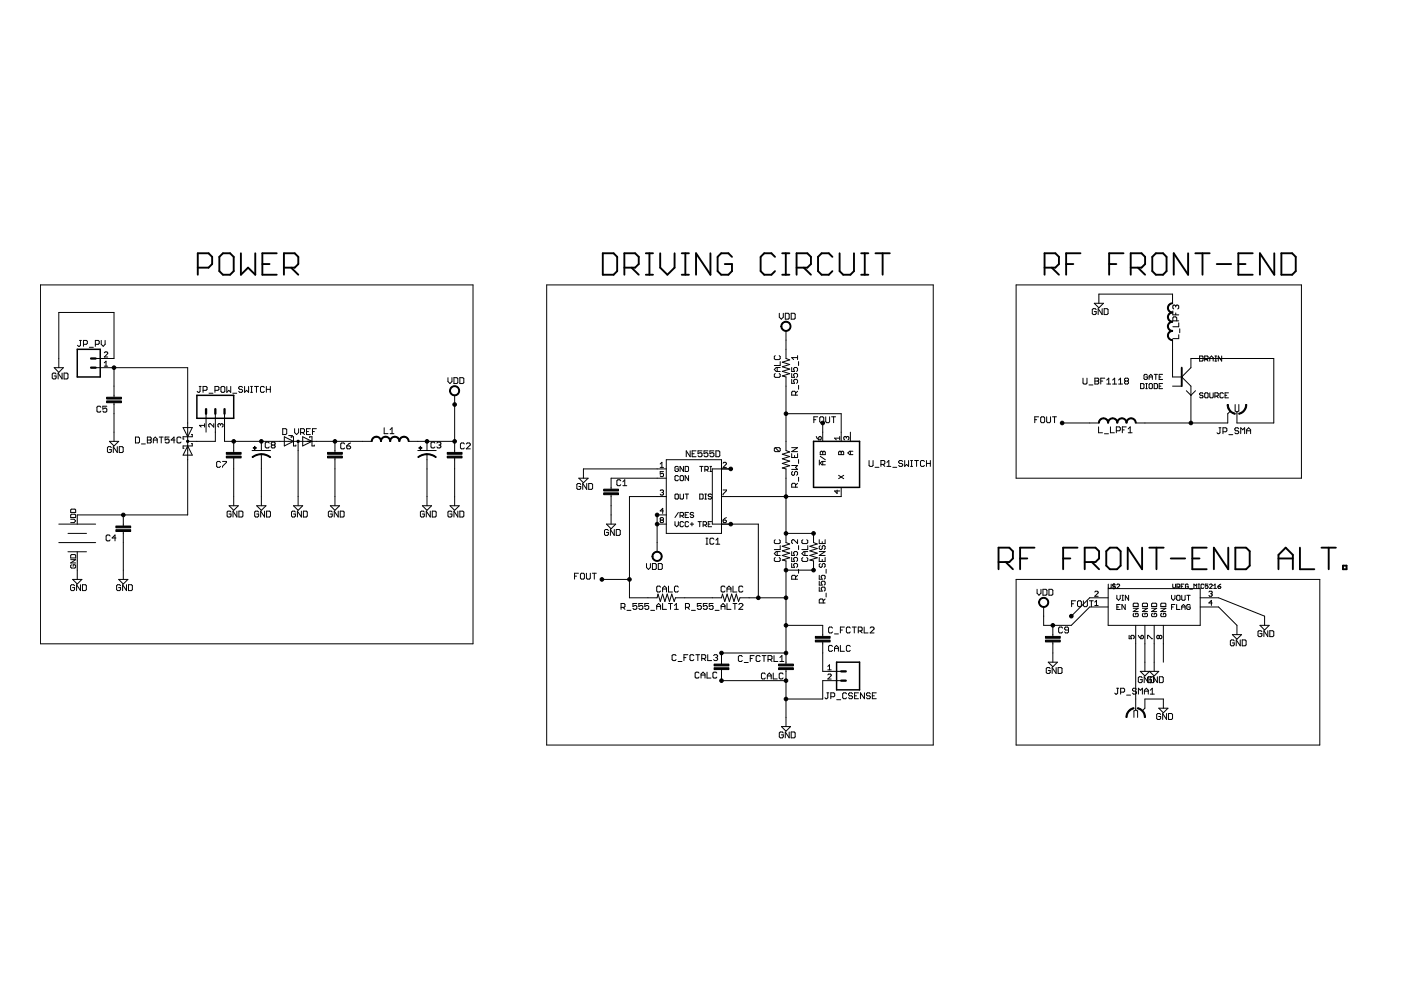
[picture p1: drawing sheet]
<svg xmlns="http://www.w3.org/2000/svg" width="297mm" height="210mm" viewBox="0 0 297 210" stroke-linecap="round" stroke-linejoin="round" font-family="sans-serif">
<g fill="none" stroke="#000" stroke-width=".21">
<path d="M8.6 60.4h91.7v76.1h-91.7zM11.5 78h1.9l-.9 1zM11.9 79.3l-.2-.2h-.4l-.2 .2v.8l.2 .2h.4l.2-.2v-.4h-.4M13.2 79.1v1.2l-.9-1.2v1.2M13.6 79.1h.6l.2 .2v.8l-.2 .2h-.6zM16.8 72.2h.5M17.1 72.2v1l-.3 .2-.4-.2M17.7 73h.6l.2-.2v-.4l-.2-.2h-.6v1.2M18.9 73.6h.9M20.2 73h.6l.2-.2v-.4l-.2-.2h-.6v1.2M20.3 76h3.9v-9.7h-11.7v11.7M20.3 78h19.5v31.2h-23.4v1.9"/>
<path d="M21.5 72.2v.8l.4 .4 .4-.4v-.8M22.1 76.9l.4-.3v1M22.1 77.6h.7M22.1 74.8l.2-.2h.4l.1 .2v.2l-.7 .7h.7M24.2 78v6.2M115.9 60.4h82v97.6h-82zM164.4 79.2l-.2 .2v.4l.2 .2h.8l.2-.2v-.4l-.2-.2M164.4 75.4l-.2 .2v.4l.2 .2h.8l.2-.2v-.4l-.2-.2M164.8 77.9v.9M165.2 66.4v.8l.5 .5 .4-.5v-.8M165.4 76.7v.8h-1.2M165.4 77.9h-.8l-.4 .4 .4 .5h.8"/>
<path d="M166.5 66.4h.6l.2 .2v.9l-.2 .2h-.6zM166.6 70.2v5.8l.8 .3-1.5 .5 1.5 .5-1.5 .5 1.5 .5-1.5 .4 1.5 .5-1.5 .5 .7 .2v15.6l.8 .3-1.5 .5 1.5 .5-1.5 .5 1.5 .5-1.5 .5 1.5 .4-1.5 .5 .7 .2v15.6l.8 .3-1.5 .5 1.5 .5-1.5 .5 1.5 .5-1.5 .5 1.5 .5-1.5 .4 .7 .2v21.9M167.7 66.4h.7l.2 .2v.9l-.2 .2h-.7zM167.9 79.2v.8h.6l-.2-.4 .2-.4h.4l.2 .2v.4l-.2 .2M167.9 77.9v.9h.6l-.2-.5 .2-.4h.4l.2 .2v.4l-.2 .3M169.1 75.4v.8M169.1 75.8h-1.2l.4 .4M169.3 76.7v.8M215.4 60.4h60.5v41h-60.5zM232 64.3h2l-1 1zM232.4 65.6l-.2-.2h-.4l-.2 .2v.9l.2 .2h.4l.2-.2v-.4h-.4M233 64.3v-1.9h15.6v1.9"/>
<path d="M233.7 65.4v1.3l-.9-1.3v1.3M234.1 65.4h.6l.2 .2v.9l-.2 .2h-.6zM243.3 79.6l-.2-.2h-.4l-.2 .2v.7l.2 .2 .6-.2v-.4h-.4M243.6 79.9h.7M244.7 79.4h.7M245 79.4v1.1M245.8 79.9h.3M246.5 79.4h-.7v1.1h.7M248.6 72.1v7.8h1.9M248.7 65.9v.9h1.2M249.3 64.9l-.2-.2-.4 .2v.4l.2 .2M249.3 64.9l.2-.2 .4 .2v.4l-.2 .2"/>
<path d="M249.3 64.9v.2M249.3 66.4v.4M249.5 68v-.6l-.2-.2h-.4l-.2 .2v.6h1.2M249.9 71v.8h-1.2M249.9 68.5v.8h-1.2M250.1 69.7v.8M250.5 79.9l2-1.9v-2h17.6v13.7h-7.8v-2.4M250.5 79.9l2 2v7.8M254.3 75.5h.6l.2 .1v.8l-.2 .2h-.6zM255.4 76.2h.6l.1-.6-.1-.1h-.6v1.1M255.8 76.2l.3 .4M256.5 76.6v-.8l.4-.3 .3 .3v.8"/>
<path d="M257.6 76.6h.3M257.6 75.5h.3M257.8 75.5v1.1M259 75.5v1.1l-.7-1.1v1.1M21.4 86.3l-.2-.2h-.4l-.2 .2v.9l.2 .2h.4l.2-.2M22.6 86.1h-.8v.6l.4-.2 .4 .2v.5l-.2 .2h-.4l-.2-.2M23.2 93.6h2l-1 1zM23.6 94.9l-.2-.2h-.4l-.2 .2v.9l.2 .1h.4l.2-.1v-.5h-.4M24.2 85.4v8.2M24.9 94.7v1.2l-.9-1.2v1.2M25.3 94.7h.6l.2 .2v.9l-.2 .1h-.6zM28.7 92.7h.7l.2 .2v.8l-.2 .2h-.7z"/>
<path d="M30 94.1h.8M31.2 92.7h.7l.2 .2-.2 .4 .2 .4-.2 .2h-.7zM31.2 93.3h.7M32.5 93.3h.8M32.5 93.9v-.8l.4-.4 .4 .4v.8M33.8 92.7h.8M34.2 92.7v1.2M35.9 92.7h-.9v.6l.4-.2 .5 .2v.4l-.3 .2h-.4l-.2-.2M37.1 93.3h-.8l.6-.6v1.2M38.4 92.9l-.2-.2h-.5l-.2 .2v.8l.2 .2h.5l.2-.2M38.8 90.7h2l-1 1.9zM39.8 94.6l1 1.9h-2z"/>
<path d="M40.6 94.1h.2v.5h-2v.4h.2M40.6 92.1h.2v.5h-2v.5h.2M42.2 81.9h.4M42.4 81.9v1.1l-.2 .2-.4-.2M43.1 82.8h.6l.2-.3v-.4l-.2-.2h-.6v1.3M43.4 90.2h-1.1l.4 .4M43.4 89.8v.8M43.7 87.7v3.9M44.3 83.4h.8M45.3 89.8v.8l-.7-.8-.3 .2 .1 .6M45.6 82.8h.6l.2-.3v-.4l-.2-.2h-.6v1.3M45.7 87.7v5.9h-5.9"/>
<path d="M46.7 90l-.1-.2-.4 .2 .2 .6M46.7 90l.2-.2 .4 .2v.4l-.2 .2M46.7 90v.2M46.8 98l-.3-.2h-.4l-.2 .2v.9l.2 .2h.4l.3-.2M46.8 82.1l.3-.2h.4l.2 .2v.9l-.2 .2h-.4l-.3-.2zM47.2 97.8h.8v.2l-.8 .9v.2M47.6 87.7v5.9h31.2M48.1 81.9v1.3l.4-.4 .4 .4v-1.3M49.4 83.4h.8M49.6 93.6v2.3M49.6 97.1v10.1M51.4 82.1l-.2-.2h-.4l-.2 .2 .2 .4h.4l.2 .3-.2 .4h-.4l-.2-.2"/>
<path d="M51.9 81.9v1.3l.4-.4 .4 .4v-1.3M53.1 83.2h.4M53.1 81.9h.4M53.3 81.9v1.3M53.4 95.5h4M54 81.9h.8M54.4 81.9v1.3M55.4 93.6v1.9M55.4 96.3v10.9M56 82.1l-.2-.2h-.4l-.2 .2v.9l.2 .2h.4l.2-.2M56.5 82.5h.8M56.5 81.9v1.3"/>
<path d="M57.1 93.9l-.2-.2h-.4l-.3 .2v.9l.3 .2h.4l.2-.2M57.3 81.9v1.3M57.7 94.4l-.2-.3 .2-.4h.4l.2 .2-.2 .5M57.7 94.4l-.2 .2 .2 .4h.4l.2-.2-.2-.4M57.7 94.4h.4M59.9 90.9h.7l.2 .2v.8l-.2 .2h-.7zM60.3 92.6l1.9 1-1.9 1zM61.2 92.4h.8M61.7 92.8v-.2h.5v2h.5v-.2M62.5 90.9v.8l.4 .4 .4-.4v-.8M63.2 93.6v13.6M63.7 91.7h.6l.3-.2v-.4l-.3-.2h-.6v1.2"/>
<path d="M64.1 91.7l.5 .4M64.2 92.6l1.9 1-1.9 1zM65 91.5h.4M65.7 92.8v-.2h.4v2h.5v-.2M65.8 90.9h-.8v1.2h.8M66.3 91.5h.4M67.1 90.9h-.8v1.2M71 93.6v2.3M71 97.1v10.1M73.1 94.1l-.2-.2h-.4l-.3 .2v.9l.3 .2h.4l.2-.2M73.5 94.6h.6l.2 .4-.2 .2h-.4l-.2-.2zM74.3 93.9l-.8 .7"/>
<path d="M81.4 90.7v1.2h.9M82.7 91.9h.8M82.7 91.1l.4-.4v1.2M86.6 93.6h9.8M88.6 95.5h3.9M90.5 93.6v1.9M90.5 96.3v10.9M92.2 93.9l-.2-.2h-.4l-.2 .2v.9l.2 .2h.4l.2-.2M92.6 93.9l.2-.2h.5l.2 .2-.2 .5M93 94.4h.3M93.3 94.4l.2 .2-.2 .4h-.5l-.2-.2M95 80.1v.8l.4 .4 .4-.4v-.8"/>
<path d="M96.2 80.1h.7l.2 .2v.8l-.2 .2h-.7zM96.4 83.8v12.1M96.4 97.1v10.1M97.5 80.1h.6l.2 .2v.8l-.2 .2h-.6zM98.4 94.1l-.2-.2h-.4l-.2 .2v.9l.2 .2h.4l.2-.2M98.9 94.1l.2-.2h.4l.2 .2v.2l-.8 .9h.8M140 99.1h.7M140 98.4l.3-.4v1.1M140.7 100h-.7v.5l.3-.1 .4 .1v.4l-.2 .1h-.4l-.1-.1M141.3 99.4h-17.6v2M141.3 97.5h11.7v15.6h-11.7zM143.8 99.1l-.1-.2-.6 .2v.7l.2 .2h.4l.1-.6h-.3"/>
<path d="M144.9 98.9v1.1l-.7-1.1v1.1M145.3 98.9h.5l.2 .2v.7l-.2 .2h-.5zM146.3 95.6v1.2l-.8-1.2v1.2M146.7 96.2h.5M147.6 95.6h-.9v1.2h.9M148.4 98.9h.7M148.7 98.9v1.1M148.8 95.6h-.8v.6l.4-.2 .4 .2v.4l-.2 .2h-.4l-.2-.2M149.4 99.6h.6l.2-.2v-.3l-.2-.2h-.6v1.1M149.8 99.6l.4 .4M150.1 95.6h-.8v.6l.6-.2 .2 .2v.4l-.2 .2h-.4l-.2-.2M150.5 98.9h.4"/>
<path d="M150.5 100h.4M150.7 98.9v1.1M151.4 95.6h-.9v.6l.4-.2 .5 .2v.4l-.2 .2h-.5l-.2-.2M151.8 95.6h.6l.2 .2v.8l-.2 .2h-.6zM153.3 98.2l.2-.2h.3l.2 .2-.7 .9h.7M154.9 99.4h-3.9v11.7h9.8v15.6M164.4 94.9l-.2 .2v.4l.2 .3h.8M164.4 94.9h.8l.2 .2v.4l-.2 .3M164.4 94.9l.8 .9M166.6 87.7h11.8v5.9M167.9 94.9h1.2l-1.2 .9h1.2M167.9 80.4v.9h.6l-.2-.4 .2-.5h.4l.2 .2v.5l-.2 .2"/>
<path d="M167.9 96.2v.8h1.2v-.8M167.9 98.7h1.2l-.4 .4 .4 .4h-1.2M168.1 99.9l-.2 .3v.4l.2 .2 .4-.2v-.4l.2-.3 .4 .3v.4l-.2 .2M168.5 96.6v.4M168.7 83.8v-.6l-.2-.2h-.4l-.2 .2v.6h1.2M169.1 83l-.4 .4M169.3 81.7v.8M169.3 97.4v.9M172.6 89h.4M173.1 92.5l.5 .8M173.4 88.4h-.8v1.2M173.6 92.7l.2-.2 .3 .2-.2 .6h-.3z"/>
<path d="M173.7 97.5v1.1M173.8 88.6l.2-.2h.4l.2 .2v.8l-.2 .2h-.4l-.2-.2zM173.9 95.9l.2-.2 .3 .2 .4-.2 .2 .2v.5h-1.1zM173.9 96.8l1.1 .7M174.4 89.7v3.9M174.4 95.9v.5M174.4 97.8v.8M175 97.8h-.7l-.4 .4 .4 .4h.7M175.1 88.4v1l.2 .2h.4l.2-.2v-1M176.3 88.4h.9M176.7 88.4v1.2M177.8 95.9l.2-.2 .4 .2 .3-.2 .2 .2v.5h-1.1z"/>
<path d="M178 92.9h-1l.3 .4M178 92.5v.8M178.4 95.9v.5M179.4 92.7l-.1-.2-.4 .2v.4l.2 .2M179.4 92.7l.2-.2 .4 .2v.4l-.2 .2M179.4 92.7v.2M180.3 91.6v2M180.3 95.7v.7M180.8 95.7h-.7l-.3 .3 .3 .4h.7M184.3 97.6v1.1l.2 .2h.4l.2-.2v-1.1M185.5 99.1h.9M186.8 98.5h.6l.2-.2v-.5l-.2-.2h-.6v1.3"/>
<path d="M187.2 98.5l.4 .4M188 98.9h.9M188 98l.4-.4v1.3M189.3 99.1h.8M191.4 97.8l-.2-.2h-.4l-.3 .2 .3 .5h.4l.2 .2-.2 .4h-.4l-.3-.2M191.8 97.6v1.3l.4-.4 .4 .4v-1.3M193.1 98.9h.4M193.1 97.6h.4M193.3 97.6v1.3M193.9 97.6h.8M194.3 97.6v1.3M196 97.8l-.2-.2h-.4l-.2 .2v.9l.2 .2h.4l.2-.2"/>
<path d="M196.4 98.3h.9M196.4 97.6v1.3M197.3 97.6v1.3M219.4 89h.4M220.2 88.4h-.8v1.2M220.9 88.4h.4l.2 .2v.8l-.2 .2h-.4l-.3-.2v-.8zM221.9 88.4v1l.2 .2h.4l.2-.2v-1M223.2 88.4h.8M223.6 88.4v1.2M225.2 89.7h7.8M229.6 80.2v1l.2 .2h.5l.2-.2v-1M230.9 81.6h.8"/>
<path d="M232.1 80.2h.7l.2 .2-.2 .4 .2 .4-.2 .2h-.7zM232.1 80.8h.7M232.9 90.5v1.3h.8M233.4 80.8h.4M234.2 92h.8M234.2 80.2h-.8v1.2M234.7 81.4h.8M234.7 80.6l.4-.4v1.2M235.4 90.5v1.3h.9M235.9 81.4h.8M235.9 80.6l.4-.4v1.2M236.7 91.3h.6l.2-.2v-.4l-.2-.2h-.6v1.3"/>
<path d="M237.2 81.4h.8M237.2 80.6l.4-.4v1.2M238 91.1h.4M238.6 80.8l-.2 .2 .2 .4h.5l.2-.2-.2-.4M238.6 80.8l-.2-.2 .2-.4h.5l.2 .2-.2 .4M238.6 80.8h.5M238.8 90.5h-.8v1.3M239.2 91.8h.8M239.2 90.9l.4-.4v1.3M241.8 81.3h.6l.1 .2v.7l-.1 .2h-.6zM242.9 81.3h.4M242.9 82.4h.4"/>
<path d="M243.1 81.3v1.1M243.6 80.5v-.8l.4-.3 .3 .3v.8M243.8 81.3h.4l.1 .2v.7l-.1 .2h-.4l-.2-.2v-.7zM244.7 81.3h.5l.2 .2v.7l-.2 .2h-.5zM245.8 81.9h.3M246.5 81.3h-.7v1.1h.7M248.6 81.9h1.9M251.5 82.8l1 1 1-1M255.1 83.5l-.2-.2-.6 .2 .2 .3h.4l.2 .2-.2 .3-.6-.1M255.4 83.5l.2-.2h.4l.1 .2v.7l-.1 .1-.6-.1zM256.5 83.3v.9l.2 .1h.3l.2-.1v-.9M257.6 84h.5l.2-.2v-.3l-.2-.2h-.5v1"/>
<path d="M257.9 84l.4 .3M258.4 90.7h.5M258.7 90.7v1.1l-.3 .1-.4-.1M259.3 91.5h.6l.2-.2v-.4l-.2-.2h-.6v1.2M259.4 83.5l-.2-.2-.5 .2v.7l.1 .1h.4l.2-.1M259.7 83.8h.4M260.5 83.3h-.8v1h.8M260.5 92.2h.9M260.9 87.1l-.6 .6v2h-19.5M261.9 85.8v1.3l.4 .2M262.6 90.9l-.2-.2h-.4l-.2 .4 .2 .2h.4l.2 .5-.2 .1h-.4l-.2-.1M262.7 85.8v1.3l-.4 .2"/>
<path d="M263.1 91.9v-1.2l.4 .4 .4-.4v1.2M264.3 91.3h.9M264.3 91.9v-.8l.4-.4 .5 .4v.8M12.5 111.1h7.8M12.5 115h7.8M14.4 113.1h3.9M14.4 117h3.9M15 110.1h.7l.3 .3-.3 .4h-.7M15 109.2l.2-.2h.7l.1 .2v.5h-1zM15 108.1l.2-.2h.7l.1 .2v.5h-1zM15 117.8l.2-.2h.7l.1 .2v.5h-1zM15 118.7h1l-1 .7h1"/>
<path d="M15.2 119.7l-.2 .2v.4l.2 .1h.7l.1-.1v-.4l-.1-.2h-.4v.4M16.4 117v5.9M23.3 113.6l-.2-.2h-.4l-.2 .2v.9l.2 .2h.4l.2-.2M24.6 114.1h-.8l.6-.7v1.3M26.1 109.2v2.3M26.1 112.7v10.2M48.6 107.2h1.9l-.9 1zM49 108.6l-.2-.2h-.5l-.1 .2v.8l.1 .2h.5l.2-.2v-.4h-.4M50.2 108.4v1.2l-.8-1.2v1.2M50.7 108.4h.6l.2 .2v.8l-.2 .2h-.6zM54.4 107.2h2l-1 1zM54.8 108.6l-.2-.2h-.4l-.2 .2v.8l.2 .2h.4l.2-.2v-.4h-.4"/>
<path d="M56.1 108.4v1.2l-.8-1.2v1.2M56.5 108.4h.6l.2 .2v.8l-.2 .2h-.6zM62.2 107.2h2l-1 1zM62.6 108.6l-.2-.2h-.4l-.2 .2v.8l.2 .2h.4l.2-.2v-.4h-.4M63.9 108.4v1.2l-.8-1.2v1.2M64.3 108.4h.6l.3 .2v.8l-.3 .2h-.6zM70 107.2h2l-1 1zM70.4 108.6l-.2-.2h-.4l-.2 .2v.8l.2 .2h.4l.2-.2v-.4h-.4M71.7 108.4v1.2l-.8-1.2v1.2M72.1 108.4h.6l.3 .2v.8l-.3 .2h-.6zM89.6 107.2h1.9l-1 1zM90 108.6l-.3-.2h-.4l-.2 .2v.8l.2 .2h.4l.3-.2v-.4h-.5"/>
<path d="M91.2 108.4v1.2l-.8-1.2v1.2M91.7 108.4h.6l.2 .2v.8l-.2 .2h-.6zM95.4 107.2h2l-1 1zM95.8 108.6l-.2-.2h-.4l-.2 .2v.8l.2 .2h.4l.2-.2v-.4h-.4M97.1 108.4v1.2l-.9-1.2v1.2M97.5 108.4h.6l.2 .2v.8l-.2 .2h-.6zM122.7 101.4h2l-1 1zM123.1 102.7l-.2-.2h-.4l-.2 .2v.8l.2 .3h.4l.2-.3v-.4h-.4M124.4 102.5v1.3l-.9-1.3v1.3M124.8 102.5h.6l.2 .2v.8l-.2 .3h-.6zM128.6 111.1h1.9l-.9 1zM129 112.5l-.2-.2h-.4l-.2 .2v.8l.2 .2h.4l.2-.2v-.4h-.4"/>
<path d="M129.6 104.9v6.2M130.2 112.3v1.2l-.8-1.2v1.2M130.7 112.3h.6l.2 .2v.8l-.2 .2h-.6zM131.6 101.9l-.2-.2h-.4l-.2 .2v.9l.2 .2h.4l.2-.2M132.1 103h.8M132.1 102.2l.4-.5v1.3M137.1 119.5v.8l.4 .4 .4-.4v-.8M138.3 119.5h.7l.1 .2v.8l-.1 .2h-.7zM139.3 111.1h2M139.6 119.5h.6l.2 .2v.8l-.2 .2h-.6zM140 104.1l.1-.2h.4l.2 .2-.2 .3M140.1 110.3l-.1 .1 .1 .4h.4l.2-.2-.2-.3"/>
<path d="M140.1 110.3h.4M140.1 110.3l-.1-.2 .1-.4h.4l.2 .2-.2 .4M140.3 104.4h.2M140.5 104.4l.2 .2-.2 .4h-.4l-.1-.2M140.7 108.3h-.7l.5-.5v1.1M141.3 101.4h-11.7v2.3M141.3 105.3h-7.8v21.4h5.8l.2-.7 .5 1.5 .5-1.5 .5 1.5 .5-1.5 .4 1.5 .5-1.5 .5 1.5 .3-.8h9.8l.2-.7 .5 1.5 .5-1.5 .4 1.5 .5-1.5 .5 1.5 .5-1.5 .5 1.5 .3-.8h9.7M141.3 109.2h-2v7.8M143.1 104.9l.2-.1h.4l.1 .1v.7l-.1 .2-.6-.2zM143.1 110.6v.7l.4 .4 .3-.4v-.7M143.8 101l-.1-.2h-.4l-.2 .2v.7l.2 .2h.4l.1-.2M143.8 108.6l-.7 1.1"/>
<path d="M144.2 109.4h.5l.2-.2v-.4l-.2-.2h-.5v1.1M144.2 104.8v.8l.2 .2h.3l.2-.2v-.8M144.4 100.8h.3l.2 .2v.7l-.2 .2h-.3l-.2-.2v-.7zM144.5 109.4l.4 .3M144.9 110.8l-.2-.2h-.3l-.2 .2v.7l.2 .2h.3l.2-.2M145.3 104.8h.7M145.3 109.2h.3M145.6 104.8v1M146 108.6h-.7v1.1h.7M146 110.8l-.2-.2h-.3l-.2 .2v.7l.2 .2h.3l.2-.2M146 100.8v1.1l-.7-1.1v1.1M146.3 111.1h.8"/>
<path d="M146.7 110.8v.7M147.1 108.8l-.2-.2-.6 .2 .2 .4h.4l.2 .2-.2 .3h-.4l-.2-.2M148 110.6h.7M148.4 104.8h.5l.2 .1v.7l-.2 .2h-.5zM148.4 110.6v1.1M149.1 111.3h.5l.2-.2v-.3l-.2-.2h-.5v1.1M149.4 111.3l.4 .4M149.4 104.8h.4M149.4 105.8h.4M149.6 104.8v1M149.7 115.4h.4M149.7 114.1h.4"/>
<path d="M149.9 114.1v1.3M150.2 111.1h.3M150.9 110.6h-.7v1.1h.7M150.9 104.9l-.6-.1-.1 .3 .1 .2h.4l.2 .3-.2 .2h-.4l-.1-.2M151.4 114.3l-.2-.2h-.5l-.2 .2v.9l.2 .2h.5l.2-.2M151.8 115.4h.8M151.8 114.5l.4-.4v1.3M153.3 110.3h.5l.2 .3-.2 .2h-.3l-.2-.2zM153.3 103.9h.7l-.7 1.1M154 109.7l-.7 .6M164.4 114.4l-.2 .2v.5l.2 .2h.8l.2-.2v-.5l-.2-.2M164.4 118.2l-.2 .2v.4l.2 .2h.8l.2-.2v-.4l-.2-.2"/>
<path d="M164.8 116.9v.9M165.4 115.7v.8h-1.2M165.4 116.9h-.8l-.4 .5 .4 .4h.8M166.6 113.1h5.9v1.9l.8 .3-1.6 .5 1.6 .5-1.6 .5 1.6 .5-1.6 .5 1.6 .5-1.6 .4 .8 .2v2h-5.9M167.9 118.2v.8h.6l-.2-.4 .2-.4h.4l.2 .2v.4l-.2 .2M167.9 116.9v.9h.6l-.2-.4 .2-.5h.4l.2 .3v.4l-.2 .2M167.9 119.5v.8h.6l-.2-.4 .2-.4h.4l.2 .2v.4l-.2 .2M168.7 103.3v-.6l-.2-.2h-.4l-.2 .2v.6h1.2M169.1 114.4v.9l-.8-.9-.4 .2v.5l.2 .2M169.1 102.5l-.4 .4M169.3 101.2v.8M169.3 115.7v.8"/>
<path d="M170.2 118.2l-.2 .2v.4l.2 .2h.8l.3-.2v-.4l-.3-.2M170.2 114.4l-.2 .2v.5l.2 .2h.8l.3-.2v-.5l-.3-.2M170.6 116.9v.9M171.3 116.9h-.9l-.4 .5 .4 .4h.9M171.3 115.7v.8h-1.3M173.7 118.2v.8h1.2v-.8M173.7 116.9h1.2l-1.2 .9h1.2M173.7 114.4v.9h1.2v-.9M173.9 115.7l-.2 .2v.4l.2 .2 .4-.2v-.4l.2-.2 .4 .2v.4l-.1 .2M173.9 119.5l-.2 .2v.4l.2 .2 .4-.2v-.4l.2-.2 .4 .2v.4l-.1 .2M174.3 114.9v.4M174.3 118.6v.4"/>
<path d="M177.5 103.9v.7l-.5-.5h1M177.8 100.8l1.1 .7M178.4 103.3v2h-25.4M178.9 100.8l-1.1 .7M15.4 122.9h2l-1 .9zM15.8 124.2l-.2-.2h-.4l-.2 .2v.8l.2 .2h.4l.2-.2v-.4h-.4M17.1 124v1.2l-.9-1.2v1.2M17.5 124h.6l.2 .2v.8l-.2 .2h-.6zM25.2 122.9h1.9l-1 .9zM25.6 124.2l-.2-.2h-.5l-.2 .2v.8l.2 .2h.5l.2-.2v-.4h-.5M26.8 124v1.2l-.8-1.2v1.2M27.2 124h.7l.2 .2v.8l-.2 .2h-.7z"/>
<path d="M121.8 122.2h.4M122.6 121.5h-.8v1.3M123.1 121.8l.2-.3h.4l.2 .3v.8l-.2 .2h-.4l-.2-.2zM124.3 121.5v1.1l.2 .2h.4l.3-.2v-1.1M125.6 121.5h.8M126 121.5v1.3M127.6 122.9h5.9M131.7 128.8h.6l.2-.2v-.4l-.2-.2h-.6v1.2M132.1 128.8l.4 .4M132.9 129.4h.9M135 128h-.8v.6l.4-.2 .4 .2v.4l-.2 .2h-.4l-.2-.2M136.3 128h-.9v.6l.5-.2 .4 .2v.4l-.2 .2h-.4l-.3-.2"/>
<path d="M137.5 128h-.8v.6l.4-.2 .4 .2v.4l-.2 .2h-.4l-.2-.2M138 129.4h.8M139.2 129.2v-.8l.4-.4 .5 .4v.8M139.2 128.6h.9M140.1 124.5l-.3-.2h-.4l-.2 .2v.8l.2 .2h.4l.3-.2M140.5 125.5v-.8l.4-.4 .4 .4v.8M140.5 128v1.2h.8M140.5 124.9h.8M141.7 124.3v1.2h.9M141.7 128h.9M142.2 128v1.2M143 129.2h.8"/>
<path d="M143 128.4l.4-.4v1.2M143.3 139l-.2-.2h-.4l-.2 .2v.8l.2 .3h.4l.2-.3M143.8 124.5l-.2-.2h-.4l-.2 .2v.8l.2 .2h.4l.2-.2M145 139.4h.4M145.3 128.8h.7l.2-.2v-.4l-.2-.2h-.7v1.2M145.8 128.8l.4 .4M145.8 138.8h-.8v1.3M146.6 129.4h.8M147.1 139l-.2-.2h-.4l-.2 .2v.8l.2 .3h.4l.2-.3M147.5 138.8h.9M148 138.8v1.3M148.7 128h-.9v.6l.5-.2 .4 .2v.4l-.2 .2h-.4l-.3-.2"/>
<path d="M148.8 139.6h.6l.2-.2v-.4l-.2-.2h-.6v1.3M149.2 139.6l.4 .5M149.9 128h-.8v.6l.4-.2 .4 .2v.4l-.2 .2h-.4l-.2-.2M150.1 138.8v1.3h.8M151.2 128h-.8v.6l.4-.2 .4 .2v.4l-.2 .2h-.4l-.2-.2M151.3 139l.2-.2h.4l.2 .2-.2 .4M151.6 129.4h.9M151.7 139.4h.2M151.9 139.4l.2 .2-.2 .5h-.4l-.2-.3M152.9 129.2v-.8l.4-.4 .4 .4v.8M152.9 128.6h.8M153.7 124.5l-.2-.2h-.4l-.2 .2v.8l.2 .2h.4l.2-.2"/>
<path d="M154.1 124.9h.9M154.1 125.5v-.8l.5-.4 .4 .4v.8M154.1 128v1.2h.9M155.4 124.3v1.2h.8M155.4 128h.8M155.8 128v1.2M156.7 128.2l.2-.2h.4l.2 .2v.2l-.8 .8h.8M157.4 139.2l-.2-.2h-.4l-.3 .2v.8l.3 .3h.4l.2-.3M157.5 124.5l-.2-.2h-.4l-.2 .2v.8l.2 .2h.4l.2-.2M159.1 139.6h.4M159.9 139h-.8v1.3M161.2 139.2l-.2-.2h-.5l-.2 .2v.8l.2 .3h.5l.2-.3"/>
<path d="M161.6 139h.8M162 139v1.3M162.8 139.8h.7l.2-.2v-.4l-.2-.2h-.7v1.3M163.3 139.8l.4 .5M164.1 139v1.3h.8M165.4 139.4l.4-.4v1.3M166.6 132.6h7.8v2.3M166.6 138.5h-13.6v2.3M168.7 122.8v-.6l-.2-.2h-.4l-.2 .2v.6h1.2M169.1 122l-.4 .4M169.3 120.7v.8M173.7 122v.8h.6l-.2-.4 .2-.4h.5l.1 .2v.4l-.1 .2"/>
<path d="M173.7 124.5v.8h.6l-.2-.6 .2-.2h.5l.1 .2v.4l-.1 .2M173.7 123.2v.9h.6l-.2-.4 .2-.5h.5l.1 .2v.4l-.1 .3M174.4 136.1v6.2h4M174.5 127.8v-.6l-.2-.2h-.4l-.2 .2v.6h1.2M174.9 127l-.4 .4M175.2 120.7v.8M175.2 125.8v.8M176.5 137.1l-.2-.3h-.4l-.2 .3v.8l.2 .2h.4l.2-.2M176.5 133.2l-.2-.3h-.4l-.2 .3v.8l.2 .2h.4l.2-.2M176.9 138.1v-.8l.5-.5 .4 .5v.8M176.9 137.5h.9M176.9 134.4h.9"/>
<path d="M178.2 136.8v1.3h.8M178.2 133.6h.4M179 132.9h-.8v1.3M180.3 137.1l-.2-.3h-.4l-.2 .3v.8l.2 .2h.4l.2-.2M180.3 133.2l-.2-.3h-.4l-.2 .3v.8l.2 .2h.4l.2-.2M180.7 132.9h.8M181.1 132.9v1.3M182 133.8h.6l.2-.2v-.4l-.2-.3h-.6v1.3M182.4 133.8l.4 .4M183.2 132.9v1.3h.8M184.5 133.2l.2-.3h.4l.2 .3v.2l-.8 .8h.8M215.4 122.9h64.4v35.1h-64.4z"/>
<path d="M219.9 124.9v.9l.4 .4 .4-.4v-.9M221.1 124.9h.7l.2 .3v.8l-.2 .2h-.7zM221.3 128.7v3.9h5.8l3.9-3.9h3.9M222.4 124.9h.6l.2 .3v.8l-.2 .2h-.6zM223.2 132.6v2.3M223.2 136.1v4.3M225.3 133.2l-.2-.3h-.4l-.2 .3v.8l.2 .2h.4l.2-.2M226.5 133.6h-.6l-.2-.2 .2-.5h.4l.2 .3v.8l-.2 .2h-.4l-.2-.2M227.2 128h.4M228 127.4h-.8v1.2M228.7 127.4h.4l.2 .2v.8l-.2 .2h-.4l-.2-.2v-.8zM229.7 127.4v1l.2 .2h.4l.2-.2v-1"/>
<path d="M231 127.4h.8M231.4 127.4v1.2M232.1 125.5l.2-.2 .5 .2v.2l-.7 .7h.7M232.1 128.4h.7M232.1 127.7l.4-.4v1.1M234.9 124.8h19.6v7.8h-19.6zM234.9 126.7h-3.9l-3.9 3.9M235 123.8v.8l.1 .2M235.6 123.8v.8l-.2 .2M235.9 124.6l.1 .2M236.2 123.7v1.2M236.5 124l-.2-.2-.4 .2 .1 .3 .5 .2-.2 .3"/>
<path d="M236.8 124l.1-.2h.3l.2 .2-.6 .8M236.8 126.2v.7l.4 .4 .3-.4v-.7M236.8 128.7h.4M237.5 128.2h-.7v1h.7M237.9 126.2h.3M237.9 127.3h.3M238 126.2v1.1M238.6 128.2v1l-.7-1v1M239.3 126.2v1.1l-.7-1.1v1.1M239.4 134.7v.7h.5l-.1-.3 .1-.4h.4l.2 .2v.3l-.2 .2M240.3 128.1l.1-.2h.8l.1 .2v.5h-1zM240.3 129h1l-1 .7h1"/>
<path d="M240.4 130l-.1 .2v.4l.1 .1h.8l.1-.1v-.4l-.1-.2h-.4v.4M240.8 132.6v17.9M241.3 134.7l.6 .7M242.1 134.7l.3 .2-.1 .5h-.4v-.5zM242.2 128.1l.2-.2h.7l.2 .2v.5h-1.1zM242.2 129h1.1l-1.1 .7h1.1M242.4 130l-.2 .2v.4l.2 .1h.7l.2-.1v-.4l-.2-.2h-.4v.4M242.7 132.6v9.7M243.3 135.4v-.7l1.1 .7M244.2 128.1l.1-.2h.7l.2 .2v.5h-1zM244.2 129h1l-1 .7h1M244.3 130l-.1 .2v.4l.1 .1h.7l.2-.1v-.4l-.2-.2h-.3v.4"/>
<path d="M244.7 132.6v9.7M245.8 134.9l.2-.2 .3 .2v.3l-.2 .2-.3-.2M245.8 134.9l-.2-.2-.3 .2 .1 .5 .4-.2M245.8 134.9v.3M246.1 128.1l.2-.2h.7l.2 .2v.5h-1.1zM246.1 129h1.1l-1.1 .7h1.1M246.3 130l-.2 .2v.4l.2 .1h.7l.2-.1v-.4l-.2-.2h-.3v.4M246.7 132.6v7.8M248.4 128.7h.4M248.4 126.2v.7l.4 .4 .3-.4v-.7M248.6 123.8v.7l.3 .3 .3-.3v-.7M249.1 128.2h-.7v1"/>
<path d="M249.5 126.4l.2-.2h.3l.2 .2v.7l-.2 .2-.5-.2zM249.5 128.2v1h.7M249.5 124.5h.5l.1-.5-.1-.2h-.5v1M249.8 124.5l.3 .3M250.4 124.3h.3M250.5 126.2v.9l.2 .2h.4l.2-.2v-.9M250.5 128.7h.8M250.5 129.2v-.7l.4-.3 .4 .3v.7M251 123.8h-.6v1M251.6 124.3h.3l-.1 .5M251.6 126.2h.7M251.9 124l-.1-.2-.5 .2v.6l.2 .2"/>
<path d="M252 126.2v1.1M252.2 124.9h.6M252.3 128.3l-.1-.1-.6 .1v.8l.2 .1 .5-.1v-.4h-.3M253.1 124.8v-1l.3 .4 .3-.4v1M254 123.8h.3M254.2 123.8v1M254.5 128.7h3.9l3.9 3.9v2M254.5 126.7h3.9l9.7 3.9v2M255.2 124l-.1-.2-.5 .2v.6l.2 .2 .4-.2M256.1 123.8h-.6v.5l.5-.1 .1 .4-.1 .2-.5-.2M256.3 125.5l.2-.2h.3l.2 .2-.2 .4M256.4 124l.2-.2 .4 .2-.6 .8h.6"/>
<path d="M256.7 125.9h.1M256.8 125.9l.2 .2-.2 .3h-.3l-.2-.2M257 127.8h-.7l.5-.5v1.1M257.3 124.8h.6M257.3 124.2l.3-.4v1M258.2 124.3h.5l.1 .3-.4 .2zM258.8 123.8l-.6 .5M261.3 134.6h1.9l-.9 .9zM261.7 135.9l-.2-.2h-.4l-.2 .2v.8l.2 .2h.4l.2-.2v-.4h-.4M263 135.7v1.2l-.9-1.2v1.2M263.4 135.7h.6l.2 .2v.8l-.2 .2h-.6zM267.1 132.6h2l-1 1z"/>
<path d="M267.5 133.9l-.2-.2h-.4l-.2 .2v.9l.2 .2h.4l.2-.2v-.5h-.4M268.8 133.7v1.3l-.8-1.3v1.3M269.2 133.7h.7l.2 .2v.9l-.2 .2h-.7zM143.8 140.3h.8M148.2 142.7l-.2-.2h-.4l-.2 .2v.9l.2 .2h.4l.2-.2M148.6 143.8v-.9l.5-.4 .4 .4v.9M148.6 143.1h.9M149.9 142.5v1.3h.8M152 142.7l-.2-.2h-.4l-.2 .2v.9l.2 .2h.4l.2-.2M153 142v2.3h13.6M157.8 140.5h.8M162.3 142.9l-.2-.2h-.5l-.2 .2v.8l.2 .3h.5l.2-.3"/>
<path d="M162.7 144v-.9l.4-.4 .4 .4v.9M162.7 143.3h.8M163.9 142.7v1.3h.9M165.4 140.3h.8M165.7 154.1h1.9l-1 .9zM166 142.9l-.2-.2h-.4l-.2 .2v.8l.2 .3h.4l.2-.3M166.1 155.4l-.2-.2h-.5l-.2 .2v.8l.2 .2h.5l.2-.2v-.4h-.4M166.6 142v12.1M167.3 155.2v1.2l-.8-1.2v1.2M167.7 155.2h.7l.2 .2v.8l-.2 .2h-.7zM175.3 146.9h.4M175.5 143.1l.2-.2h.4l.1 .2v.2l-.7 .7h.7"/>
<path d="M175.5 141.3l.4-.4v1.1M175.5 142h.7M175.5 146.9v1l-.2 .2-.4-.2M176.1 147.7h.7l.2-.2v-.4l-.2-.2h-.7v1.2M177.4 148.4h.8M178.4 144.3h-4v3.9h-7.8M179.5 147.1l-.2-.2h-.4l-.2 .2v.8l.2 .2h.4l.2-.2M180.8 147.1l-.2-.2h-.5l-.2 .4 .2 .2h.5l.2 .4-.2 .2h-.5l-.2-.2M181.2 147.5h.4M182 146.9h-.8v1.2h.8M183.3 146.9v1.2l-.9-1.2v1.2M184.5 147.1l-.2-.2h-.4l-.2 .4 .2 .2h.4l.2 .4-.2 .2h-.4l-.2-.2"/>
<path d="M185 147.5h.4M185.8 146.9h-.8v1.2h.8M222.2 140.4h2l-1 1zM222.7 141.7l-.2-.2h-.5l-.2 .2v.9l.2 .2h.5l.2-.2v-.4h-.5M223.9 141.5v1.3l-.8-1.3v1.3M224.3 141.5h.7l.2 .2v.9l-.2 .2h-.7zM236.7 145.9h.5M237 145.9v1.1l-.3 .2-.4-.2M237.6 146.7h.6l.2-.2v-.4l-.2-.2h-.6v1.3M238.9 147.4h.8M240.8 150.5l-.4 .2v1.4M240.8 150.5l.4 .2v1.4"/>
<path d="M240.9 146.1l-.2-.2h-.4l-.2 .2 .2 .4h.4l.2 .2-.2 .5h-.4l-.2-.2M241.4 147.2v-1.3l.4 .4 .4-.4v1.3M241.8 142.3h3.9l-1 1-1-1-1 1zM242.2 143.7l-.2-.2h-.4l-.3 .2v.8l.3 .2h.4l.2-.2v-.4h-.4M242.6 147.2v-.9l.5-.4 .4 .4v.9M242.6 146.5h.9M243.4 143.5v1.2l-.8-1.2v1.2M243.5 143.5h1l.2 .2v.8l-.2 .2h-1l-.2-.2v-.8zM243.7 144.1h.4v.4l-.2 .2M243.9 143.5v1.2M243.9 147.2h.8M243.9 146.3l.4-.4v1.3"/>
<path d="M243.9 143.5l.2 .2M245.4 143.5v1.2l-.8-1.2v1.2M245.7 150.2h1.9l-.9 .9zM245.8 143.5h.6l.2 .2v.8l-.2 .2h-.6zM246.1 151.5l-.2-.2h-.5l-.2 .2v.8l.2 .2h.5l.2-.2v-.4h-.4M246.7 150.2v-2h-4v2l-.5 .5M247.3 151.3v1.2l-.8-1.2v1.2M247.8 151.3h.6l.2 .2v.8l-.2 .2h-.6z"/>
</g>
<g fill="none" stroke="#000" stroke-width=".4">
<path d="M41.9 56.7h2.3l.8-.7v-1.5l-.8-.8h-2.3v4.6M47.3 53.7h1.5l.8 .8v3l-.8 .8h-1.5l-.8-.8v-3zM51.1 53.7v4.6l1.5-1.6 1.5 1.6v-4.6M55.6 56h1.5M58.7 53.7h-3.1v4.6h3.1M60.2 56.7h2.3l.7-.7v-1.5l-.7-.8h-2.3v4.6M61.7 56.7l1.5 1.6M127.8 53.7h2.3l.8 .8v3l-.8 .8h-2.3zM132.4 56.7h2.3l.7-.7v-1.5l-.7-.8h-2.3v4.6M133.9 56.7l1.5 1.6M136.9 53.7h1.6M136.9 58.3h1.6"/>
<path d="M137.7 53.7v4.6M140 53.7v3l1.5 1.6 1.5-1.6v-3M144.5 53.7h1.6M144.5 58.3h1.6M145.3 53.7v4.6M150.6 53.7v4.6l-3-4.6v4.6M155.2 54.5l-.8-.8h-1.5l-.8 .8v3l.8 .8h1.5l.8-.8v-1.5h-1.5M164.3 54.5l-.7-.8h-1.6l-.7 .8v3l.7 .8h1.6l.7-.8M165.8 53.7h1.6M165.8 58.3h1.6M166.6 53.7v4.6M168.9 56.7h2.3l.7-.7v-1.5l-.7-.8h-2.3v4.6"/>
<path d="M170.4 56.7l1.5 1.6M176.5 54.5l-.8-.8h-1.5l-.8 .8v3l.8 .8h1.5l.8-.8M178 53.7v3.8l.8 .8h1.5l.8-.8v-3.8M182.6 53.7h1.5M182.6 58.3h1.5M183.3 53.7v4.6M185.6 53.7h3.1M187.1 53.7v4.6M221.5 56.7h2.3l.7-.7v-1.5l-.7-.8h-2.3v4.6M223 56.7l1.5 1.6M226 56h1.6M229.1 53.7h-3.1v4.6"/>
<path d="M235.2 56h1.5M238.2 53.7h-3v4.6M239.7 56.7h2.3l.8-.7v-1.5l-.8-.8h-2.3v4.6M241.3 56.7l1.5 1.6M245.1 53.7h1.5l.7 .8v3l-.7 .8h-1.5l-.8-.8v-3zM251.9 53.7v4.6l-3-4.6v4.6M253.4 53.7h3.1M255 53.7v4.6M258 56h3M262.6 56h1.5M265.6 53.7h-3v4.6h3M270.2 53.7v4.6l-3.1-4.6v4.6"/>
<path d="M271.7 53.7h2.3l.7 .8v3l-.7 .8h-2.3zM250.5 78v3.9M211.7 119.2h2.3l.8-.8v-1.5l-.8-.8h-2.3v4.6M213.2 119.2l1.6 1.5M216.3 118.4h1.5M219.3 116.1h-3v4.6M225.4 118.4h1.5M228.5 116.1h-3.1v4.6M230 119.2h2.3l.7-.8v-1.5l-.7-.8h-2.3v4.6M231.5 119.2l1.5 1.5M235.3 116.1h1.5l.8 .8v3l-.8 .8h-1.5l-.8-.8v-3zM242.1 116.1v4.6l-3-4.6v4.6"/>
<path d="M243.7 116.1h3M245.2 116.1v4.6M248.2 118.4h3.1M252.8 118.4h1.5M255.8 116.1h-3v4.6h3M260.4 116.1v4.6l-3-4.6v4.6M261.9 116.1h2.3l.8 .8v3l-.8 .8h-2.3zM271.1 118.4h3M275.6 116.1v4.6h3.1M280.2 116.1h3M281.7 116.1v4.6M284.7 119.9h.8v.8h-.8z"/>
<path d="M271.1 120.7v-3.1l1.5-1.5 1.5 1.5v3.1"/>
</g>
<g fill="#000" stroke="#000" stroke-width=".21">
<path d="M165.9 68.4a1.07 1.07 0 0 1 1.7 .3 1.07 1.07 0 0 1-.7 1.5 1.07 1.07 0 0 1-1.3-1h.2a.88 .88 0 0 1 1.2-.9 .88 .88 0 0 1 .2 1.5 .88 .88 0 0 1-1.4-.4v-.2h-.2v-.3z" fill-rule="evenodd"/>
<path d="M247.5 71.1h.2l.1 .5 .4 .3 .4 .1v.2l-.4-.1-.5-.3z" fill-rule="evenodd"/>
<path d="M247.5 69.2h.2l.5 .8 .4 .1v.2l-.4-.1-.5-.4z" fill-rule="evenodd"/>
<path d="M247.5 67.2h.2l.3 .7 .6 .2v.2l-.4-.1-.5-.3z" fill-rule="evenodd"/>
<path d="M247.5 65.3h.2l.3 .6 .6 .3v.2l-.7-.3-.3-.4z" fill-rule="evenodd"/>
<path d="M247.7 70.5l.5-.4h.4v.2l-.4 .1-.4 .3-.1 .4h-.2z" fill-rule="evenodd"/>
<path d="M247.7 68.5l.5-.3 .4-.1v.2l-.6 .3-.3 .6h-.2z" fill-rule="evenodd"/>
<path d="M247.7 66.6l.5-.4h.4v.2l-.6 .2-.3 .6h-.2z" fill-rule="evenodd"/>
<path d="M247.7 64.6l.5-.3 .4-.1v.2l-.4 .1-.5 .8h-.2z" fill-rule="evenodd"/>
<path d="M39.6 93.4h.4v.3h-.4z" fill-rule="evenodd"/>
<path d="M53.4 96.9l1.4-.6 .6-.1v.2a2.9 2.9 0 0 0-1.8 .6z" fill-rule="evenodd"/>
<path d="M55.4 96.2l1.1 .2 .9 .5-.1 .1-.9-.4-1-.2z" fill-rule="evenodd"/>
<path d="M63 93.4h.4v.3h-.4z" fill-rule="evenodd"/>
<path d="M78.9 92.9l.5-.3 .4-.1v.2l-.4 .1-.4 .3-.1 .5h-.2z" fill-rule="evenodd"/>
<path d="M79.8 92.5l.4 .1 .5 .3 .2 .7h-.2l-.1-.5-.4-.3-.4-.1z" fill-rule="evenodd"/>
<path d="M81.1 92.7l.6-.2v.2l-.4 .1-.3 .3-.1 .5h-.2l.1-.4z" fill-rule="evenodd"/>
<path d="M81.7 92.5l.5 .1 .4 .3 .2 .7h-.2l-.2-.6-.7-.3z" fill-rule="evenodd"/>
<path d="M83 92.7l.7-.2v.2l-.8 .4-.1 .5h-.2l.1-.4z" fill-rule="evenodd"/>
<path d="M83.7 92.5l.7 .2 .3 .5 .1 .4h-.2l-.3-.6-.6-.3z" fill-rule="evenodd"/>
<path d="M85 92.7l.7-.2v.2l-.7 .3-.2 .6h-.2v-.4z" fill-rule="evenodd"/>
<path d="M85.7 92.5l.6 .2 .4 .5v.4h-.2l-.1-.5-.7-.4z" fill-rule="evenodd"/>
<path d="M88.6 96.9l1.3-.6 .6-.1v.2a2.9 2.9 0 0 0-1.8 .6z" fill-rule="evenodd"/>
<path d="M90.5 96.2l1.1 .2 .9 .5-.1 .1-.9-.4-1-.2z" fill-rule="evenodd"/>
<path d="M95.7 82a1.07 1.07 0 0 1 1.6 .3 1.07 1.07 0 0 1-.7 1.6 1.07 1.07 0 0 1-1.3-1.1h.2a.87 .87 0 0 1 1.2-.8 .87 .87 0 0 1 .3 1.5 .87 .87 0 0 1-1.5-.4v-.3h-.2z" fill-rule="evenodd"/>
<path d="M233.1 89l.5-.3 .4-.1v.2l-.7 .2-.2 .7h-.2z" fill-rule="evenodd"/>
<path d="M234 88.6l.6 .2 .4 .5v.4h-.2l-.2-.7-.6-.2z" fill-rule="evenodd"/>
<path d="M235.1 89l.4-.3 .4-.1v.2l-.6 .2-.3 .7h-.2z" fill-rule="evenodd"/>
<path d="M235.9 88.6l.4 .1 .5 .3 .2 .7h-.2l-.3-.7-.6-.2z" fill-rule="evenodd"/>
<path d="M237 89l.4-.3 .5-.1v.2l-.6 .2-.3 .7h-.2z" fill-rule="evenodd"/>
<path d="M237.9 88.6l.6 .2 .4 .5 .1 .4h-.3l-.2-.7-.6-.2z" fill-rule="evenodd"/>
<path d="M239 89l.4-.3 .4-.1v.2l-.6 .2-.2 .7h-.3z" fill-rule="evenodd"/>
<path d="M239.8 88.6l.4 .1 .5 .3 .2 .7h-.2l-.3-.7-.6-.2z" fill-rule="evenodd"/>
<path d="M260.2 85.8h.2l.2 .7 .3 .6 1 .5v.2a2.01 2.01 0 0 1-1.7-2z" fill-rule="evenodd"/>
<path d="M264.1 85.8h.2a2.06 2.06 0 0 1-1.6 2l-.1-.2 .7-.3 .5-.5z" fill-rule="evenodd"/>
<path d="M138.6 117.2a1.08 1.08 0 0 1 1.7 .3 1.08 1.08 0 0 1-.7 1.5 1.08 1.08 0 0 1-1.4-1h.2a.88 .88 0 0 1 1.3-.9 .88 .88 0 0 1 .2 1.5 .88 .88 0 0 1-1.4-.4l-.1-.2h-.2z" fill-rule="evenodd"/>
<path d="M220.6 126.9a1.08 1.08 0 0 1 1.6 .4 1.08 1.08 0 0 1-.7 1.5 1.08 1.08 0 0 1-1.3-1.1h.2a.89 .89 0 0 1 1.3-.7 .89 .89 0 0 1 .1 1.5 .89 .89 0 0 1-1.4-.5v-.3h-.2z" fill-rule="evenodd"/>
<path d="M239.3 150.6l1.1-.5v.2l-.6 .3-.6 .5-.2 1h-.3l.2-.9z" fill-rule="evenodd"/>
<path d="M241.2 150.1a2.06 2.06 0 0 1 1.7 2h-.3l-.3-1-.5-.5-.6-.3z" fill-rule="evenodd"/>
<circle cx="24.2" cy="78" r=".38"/>
<circle cx="49.6" cy="93.6" r=".38"/>
<circle cx="55.4" cy="93.6" r=".38"/>
<circle cx="71" cy="93.6" r=".38"/>
<circle cx="90.5" cy="93.6" r=".38"/>
<circle cx="96.4" cy="85.8" r=".38"/>
<circle cx="96.4" cy="93.6" r=".38"/>
<circle cx="154.9" cy="99.4" r=".38"/>
<circle cx="166.6" cy="87.7" r=".38"/>
<circle cx="174.4" cy="89.7" r=".38"/>
<circle cx="225.2" cy="89.7" r=".38"/>
<circle cx="252.5" cy="89.7" r=".38"/>
<circle cx="26.1" cy="109.2" r=".38"/>
<circle cx="139.3" cy="111.1" r=".38"/>
<circle cx="139.3" cy="109.2" r=".38"/>
<circle cx="154.9" cy="111.1" r=".38"/>
<circle cx="166.6" cy="113.1" r=".38"/>
<circle cx="166.6" cy="105.3" r=".38"/>
<circle cx="172.5" cy="113.1" r=".38"/>
<circle cx="127.6" cy="122.9" r=".38"/>
<circle cx="133.5" cy="122.9" r=".38"/>
<circle cx="153" cy="138.5" r=".38"/>
<circle cx="160.8" cy="126.7" r=".38"/>
<circle cx="166.6" cy="138.5" r=".38"/>
<circle cx="166.6" cy="132.6" r=".38"/>
<circle cx="166.6" cy="126.7" r=".38"/>
<circle cx="166.6" cy="120.9" r=".38"/>
<circle cx="172.5" cy="120.9" r=".38"/>
<circle cx="223.2" cy="132.6" r=".38"/>
<circle cx="227.1" cy="130.6" r=".38"/>
<circle cx="153" cy="144.3" r=".38"/>
<circle cx="166.6" cy="144.3" r=".38"/>
<circle cx="166.6" cy="148.2" r=".38"/>
</g>
<g fill="#000" stroke="#000" stroke-width=".21">
<path d="M22.6 84.2h3.1v.4h-3.1zM22.6 85h3.1v.4h-3.1zM48 95.9h3.1v.4h-3.1zM48 96.7h3.1v.4h-3.1zM53.7 94.9l.7 .1zM54 94.6l.1 .7zM69.4 96.7h3.2v.4h-3.2zM69.4 95.9h3.2v.4h-3.2zM88.8 94.9l.7 .1zM89.1 94.6l.1 .7zM94.8 96.7h3.2v.4h-3.2zM94.8 95.9h3.2v.4h-3.2z"/>
<path d="M24.6 111.5h3.1v.4h-3.1zM24.6 112.3h3.1v.4h-3.1zM128 104.5h3.1v.4h-3.1zM128 103.7h3.1v.4h-3.1zM172.9 135.7h3.1v.4h-3.1zM172.9 134.9h3.1v.4h-3.1zM221.7 135.7h3.1v.4h-3.1zM221.7 134.9h3.1v.4h-3.1zM151.4 141.6h3.1v.4h-3.1zM151.4 140.8h3.1v.4h-3.1zM165.1 141.6h3.1v.4h-3.1zM165.1 140.8h3.1v.4h-3.1z"/>
</g>
<path d="M16.4 74.1h4.9v5.8h-4.9zM41.7 83.8h7.9v4.9h-7.9zM172.5 93.6h9.7v9.7h-9.7zM177.4 140.4h4.8v5.9h-4.8z" fill="none" stroke="#000" stroke-width=".32"/>
<path d="M19.3 76h1M19.3 78h1M43.7 86.7v1M45.7 86.7v1M47.6 86.7v1M178.4 144.3h.9M178.4 142.3h.9" fill="none" stroke="#000" stroke-width=".49"/>
</svg>
